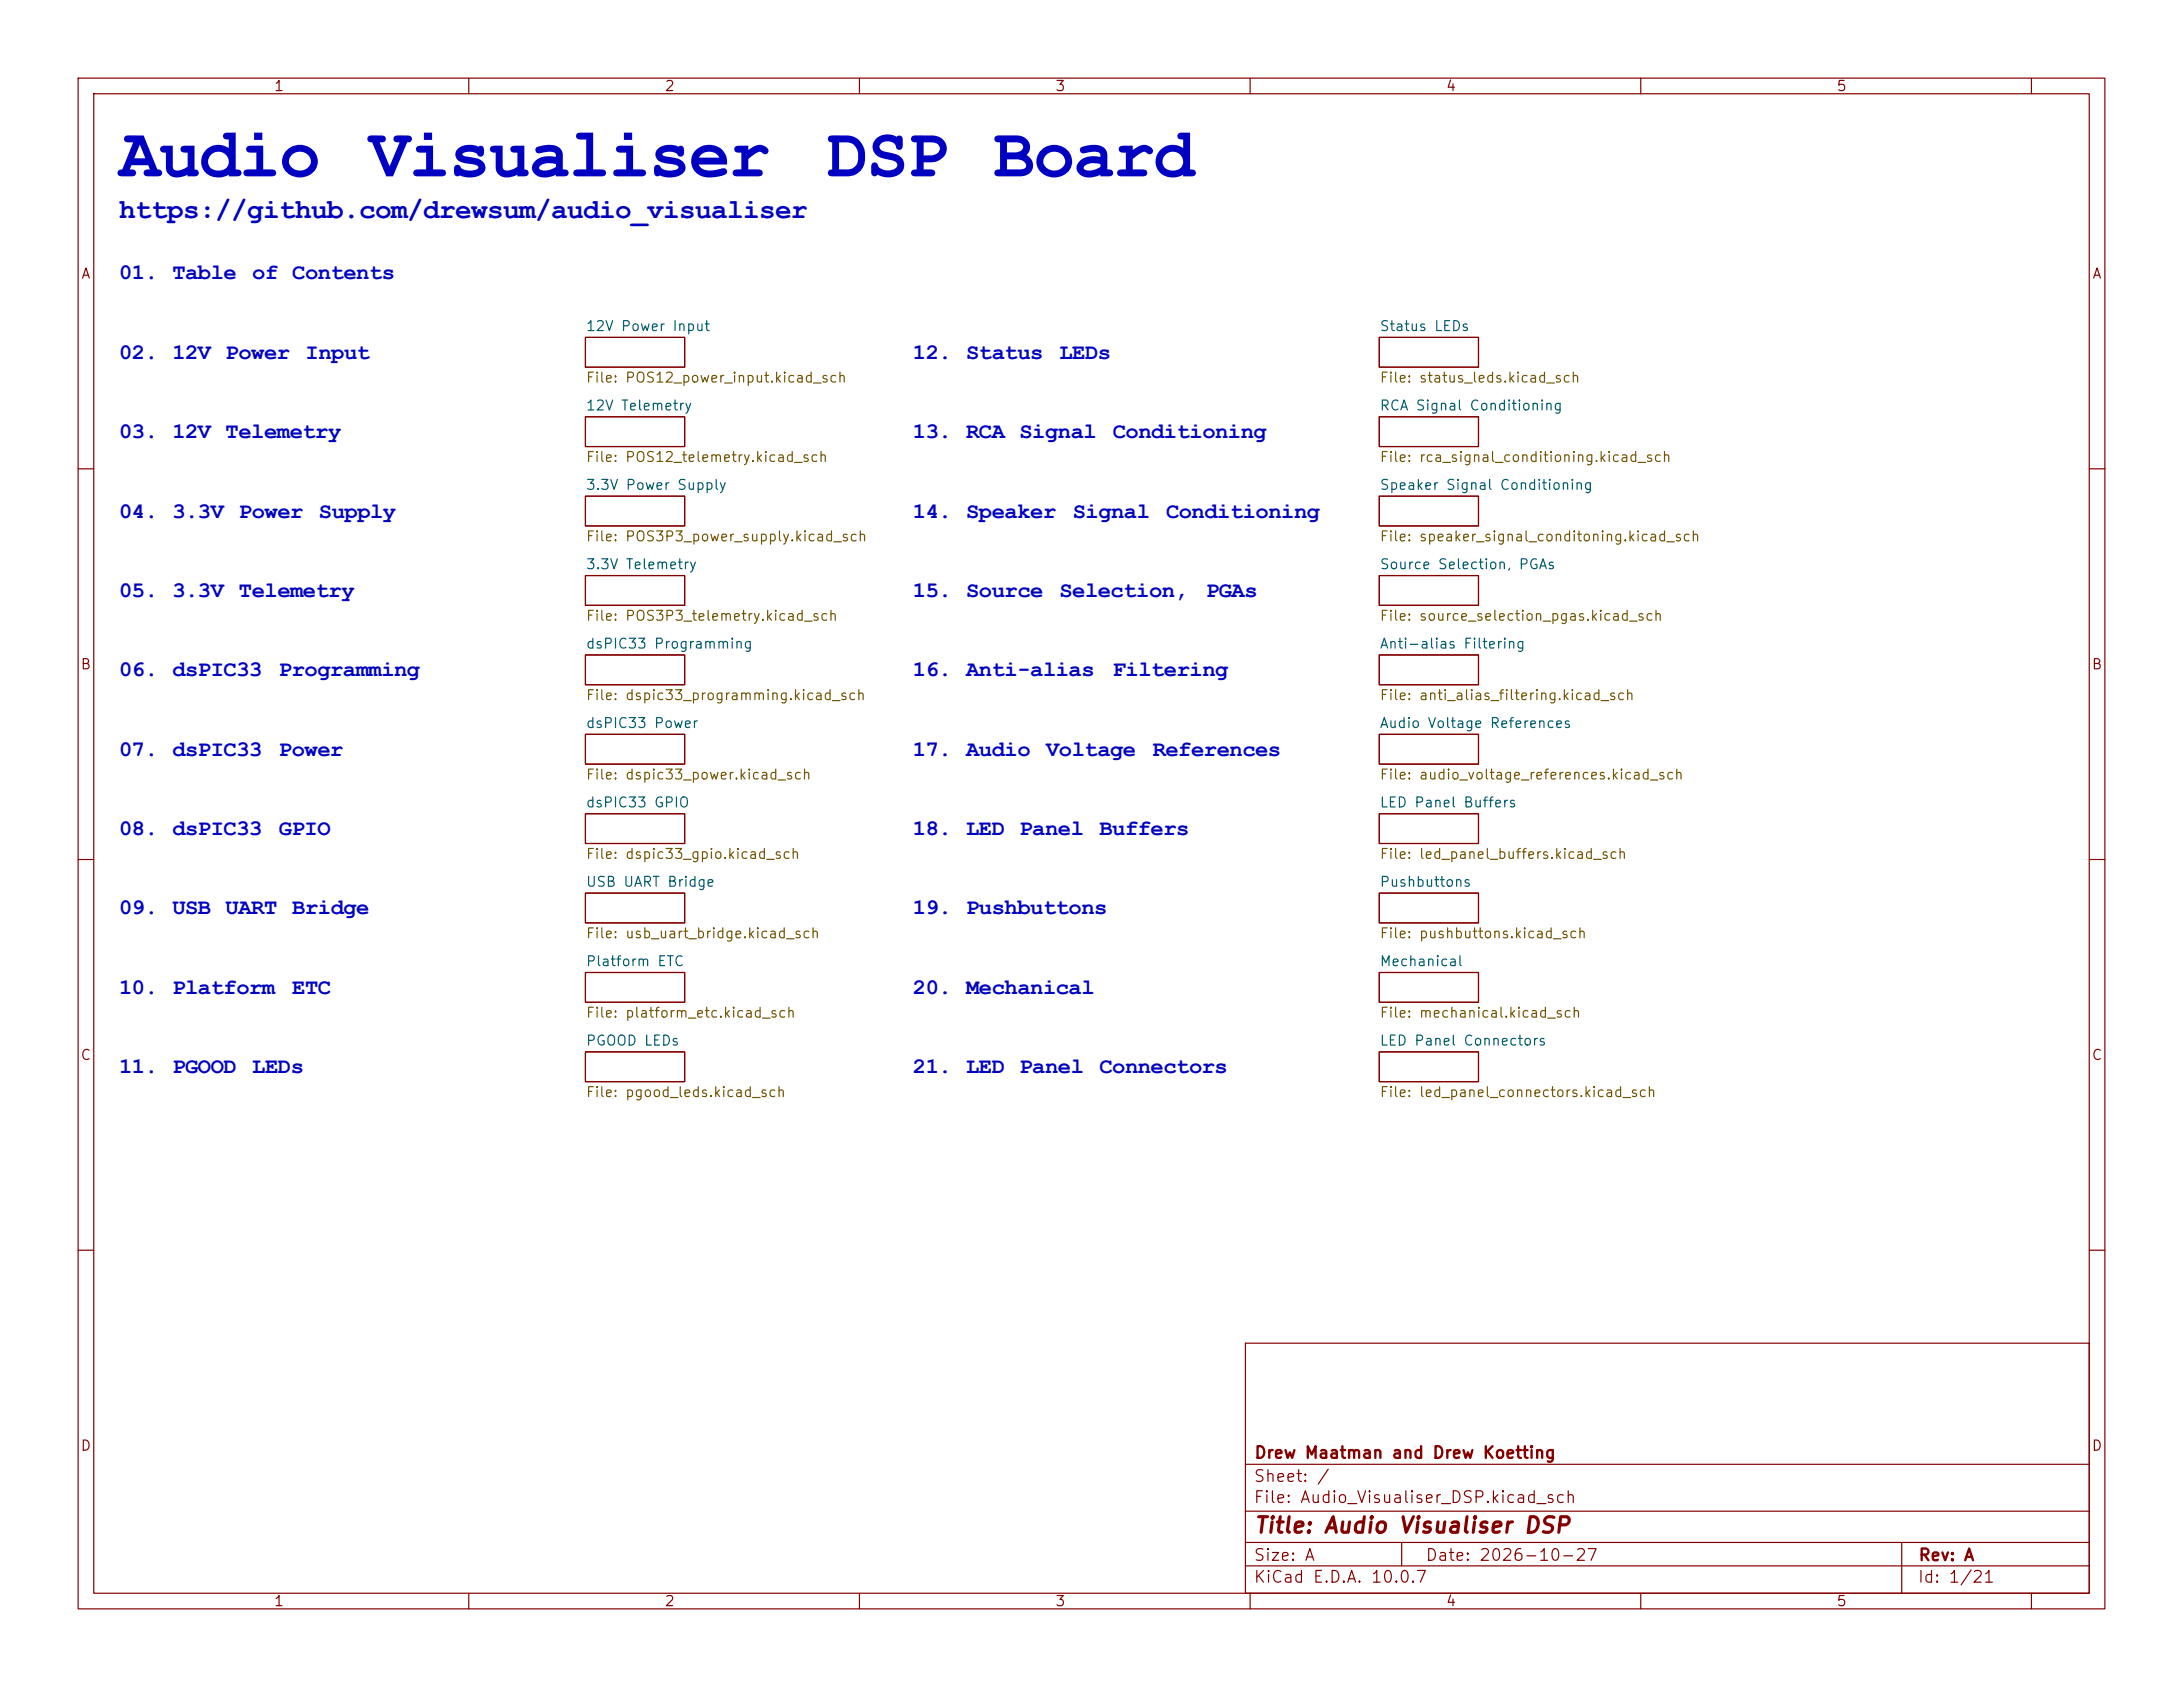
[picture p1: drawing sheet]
<svg xmlns="http://www.w3.org/2000/svg" width="279mm" height="216mm" viewBox="0 0 279 216" stroke-linecap="round" stroke-linejoin="round" font-family="sans-serif">
<defs><g id="words">
<g font-size="8.8" fill="#0000c2">
<text x="15.2" y="22.6">Audio</text>
<text x="47.2" y="22.6">Visualiser</text>
<text x="105.8" y="22.6">DSP Board</text>
</g>
<text font-size="3.5" fill="#0000c2" x="15.2" y="27.9">https://github.com/drewsum/audio_visualiser</text>
<g font-size="2.8" fill="#0000c2">
<text x="15.2" y="35.8">01. Table</text>
<text x="32.3" y="35.8">of Contents</text>
<text x="15.2" y="45.9">02. 12V Power</text>
<text x="39.1" y="45.9">Input</text>
<text x="116.8" y="45.9">12. Status</text>
<text x="135.6" y="45.9">LEDs</text>
<text x="15.2" y="56.1">03. 12V Telemetry</text>
<text x="116.8" y="56.1">13. RCA Signal</text>
<text x="142.4" y="56.1">Conditioning</text>
<text x="15.2" y="66.2">04. 3.3V Power</text>
<text x="40.8" y="66.2">Supply</text>
<text x="116.8" y="66.2">14. Speaker</text>
<text x="137.3" y="66.2">Signal</text>
<text x="149.2" y="66.2">Conditioning</text>
<text x="15.2" y="76.4">05. 3.3V Telemetry</text>
<text x="116.8" y="76.4">15. Source</text>
<text x="135.6" y="76.4">Selection,</text>
<text x="154.4" y="76.4">PGAs</text>
<text x="15.2" y="86.6">06. dsPIC33</text>
<text x="35.7" y="86.6">Programming</text>
<text x="116.8" y="86.6">16. Anti-alias</text>
<text x="142.4" y="86.6">Filtering</text>
<text x="15.2" y="96.7">07. dsPIC33</text>
<text x="35.7" y="96.7">Power</text>
<text x="116.8" y="96.7">17. Audio</text>
<text x="133.9" y="96.7">Voltage</text>
<text x="147.5" y="96.7">References</text>
<text x="15.2" y="106.9">08. dsPIC33</text>
<text x="35.7" y="106.9">GPIO</text>
<text x="116.8" y="106.9">18. LED Panel</text>
<text x="140.7" y="106.9">Buffers</text>
<text x="15.2" y="117">09. USB UART Bridge</text>
<text x="116.8" y="117">19. Pushbuttons</text>
<text x="15.2" y="127.2">10. Platform</text>
<text x="37.4" y="127.2">ETC</text>
<text x="116.8" y="127.2">20. Mechanical</text>
<text x="15.2" y="137.4">11. PGOOD</text>
<text x="32.3" y="137.4">LEDs</text>
<text x="116.8" y="137.4">21. LED Panel</text>
<text x="140.7" y="137.4">Connectors</text>
</g>
<text font-size="2" fill="#840000" x="160.4" y="196.7">Title: Audio Visualiser DSP</text>
<g font-size="1.5" fill="#840000">
<text x="160.4" y="190">Sheet: /</text>
<text x="160.4" y="187">Drew Maatman and Drew Koetting</text>
<text x="160.4" y="192.7">File: Audio_Visualiser_DSP.kicad_sch</text>
<text x="160.4" y="202.9">KiCad E.D.A. 10.0.7</text>
<text x="160.4" y="200.1">Size: A</text>
<text x="182.4" y="200.1">Date: 2026-10-27</text>
<text x="245.4" y="202.9">Id: 1/21</text>
<text x="245.4" y="200.1">Rev: A</text>
</g>
<g font-size="1.3" fill="#840000">
<text x="35" y="12">1</text>
<text x="85" y="12">2</text>
<text x="135" y="12">3</text>
<text x="185" y="12">4</text>
<text x="235" y="12">5</text>
<text x="10.3" y="36">A</text>
<text x="267.7" y="36">A</text>
<text x="10.2" y="86">B</text>
<text x="267.6" y="86">B</text>
<text x="10.2" y="136">C</text>
<text x="267.6" y="136">C</text>
<text x="10.2" y="186">D</text>
<text x="267.6" y="186">D</text>
<text x="35" y="205.9">1</text>
<text x="85" y="205.9">2</text>
<text x="135" y="205.9">3</text>
<text x="185" y="205.9">4</text>
<text x="235" y="205.9">5</text>
</g>
<g font-size="1.3" fill="#006464">
<text x="74.9" y="42.7">12V Power Input</text>
<text x="176.5" y="42.7">Status LEDs</text>
<text x="74.9" y="52.8">12V Telemetry</text>
<text x="176.5" y="52.8">RCA Signal Conditioning</text>
<text x="74.9" y="63">3.3V Power Supply</text>
<text x="176.5" y="63">Speaker Signal Conditioning</text>
<text x="74.9" y="73.2">3.3V Telemetry</text>
<text x="176.5" y="73.2">Source Selection, PGAs</text>
<text x="74.9" y="83.3">dsPIC33 Programming</text>
<text x="176.5" y="83.3">Anti-alias Filtering</text>
<text x="74.9" y="93.5">dsPIC33 Power</text>
<text x="176.5" y="93.5">Audio Voltage References</text>
<text x="74.9" y="103.6">dsPIC33 GPIO</text>
<text x="176.5" y="103.6">LED Panel Buffers</text>
<text x="74.9" y="113.8">USB UART Bridge</text>
<text x="176.5" y="113.8">Pushbuttons</text>
<text x="74.9" y="124">Platform ETC</text>
<text x="176.5" y="124">Mechanical</text>
<text x="74.9" y="134.1">PGOOD LEDs</text>
<text x="176.5" y="134.1">LED Panel Connectors</text>
</g>
<g font-size="1.3" fill="#725600">
<text x="74.9" y="49.3">File: POS12_power_input.kicad_sch</text>
<text x="176.5" y="49.3">File: status_leds.kicad_sch</text>
<text x="74.9" y="59.4">File: POS12_telemetry.kicad_sch</text>
<text x="176.5" y="59.4">File: rca_signal_conditioning.kicad_sch</text>
<text x="74.9" y="69.6">File: POS3P3_power_supply.kicad_sch</text>
<text x="176.5" y="69.6">File: speaker_signal_conditoning.kicad_sch</text>
<text x="74.9" y="79.8">File: POS3P3_telemetry.kicad_sch</text>
<text x="176.5" y="79.8">File: source_selection_pgas.kicad_sch</text>
<text x="74.9" y="89.9">File: dspic33_programming.kicad_sch</text>
<text x="176.5" y="89.9">File: anti_alias_filtering.kicad_sch</text>
<text x="74.9" y="100.1">File: dspic33_power.kicad_sch</text>
<text x="176.5" y="100.1">File: audio_voltage_references.kicad_sch</text>
<text x="74.9" y="110.2">File: dspic33_gpio.kicad_sch</text>
<text x="176.5" y="110.2">File: led_panel_buffers.kicad_sch</text>
<text x="74.9" y="120.4">File: usb_uart_bridge.kicad_sch</text>
<text x="176.5" y="120.4">File: pushbuttons.kicad_sch</text>
<text x="74.9" y="130.6">File: platform_etc.kicad_sch</text>
<text x="176.5" y="130.6">File: mechanical.kicad_sch</text>
<text x="74.9" y="140.7">File: pgood_leds.kicad_sch</text>
<text x="176.5" y="140.7">File: led_panel_connectors.kicad_sch</text>
</g>
</g></defs>
<g fill="none" stroke="#840000" stroke-width=".15">
<path d="M10 10h259.4v195.9h-259.4zM12 12h255.4v191.9h-255.4zM60 10v2M110 10v2M160 10v2M210 10v2M260 10v2M74.9 43.2h12.7v3.8h-12.7zM74.9 53.3h12.7v3.9h-12.7zM176.5 43.2h12.7v3.8h-12.7zM176.5 53.3h12.7v3.9h-12.7zM10 60h2"/>
<path d="M74.9 73.7h12.7v3.8h-12.7zM74.9 63.5h12.7v3.8h-12.7zM176.5 73.7h12.7v3.8h-12.7zM176.5 63.5h12.7v3.8h-12.7zM267.4 60h2M74.9 83.8h12.7v3.8h-12.7zM74.9 94h12.7v3.8h-12.7zM176.5 94h12.7v3.8h-12.7zM176.5 83.8h12.7v3.8h-12.7zM10 110h2M74.9 104.1h12.7v3.9h-12.7zM74.9 114.3h12.7v3.8h-12.7z"/>
<path d="M176.5 104.1h12.7v3.9h-12.7zM176.5 114.3h12.7v3.8h-12.7zM267.4 110h2M74.9 124.5h12.7v3.8h-12.7zM74.9 134.6h12.7v3.8h-12.7zM176.5 124.5h12.7v3.8h-12.7zM176.5 134.6h12.7v3.8h-12.7zM10 160h2M159.4 171.9h108v32h-108zM267.4 160h2M159.4 197.4h108M159.4 193.4h108"/>
<path d="M159.4 187.4h108M179.4 197.4v3M243.4 197.4v6.5M60 203.9v2M110 203.9v2M159.4 200.4h108M160 203.9v2M210 203.9v2M260 203.9v2"/>
</g>
<use href="#words"/>
</svg>
